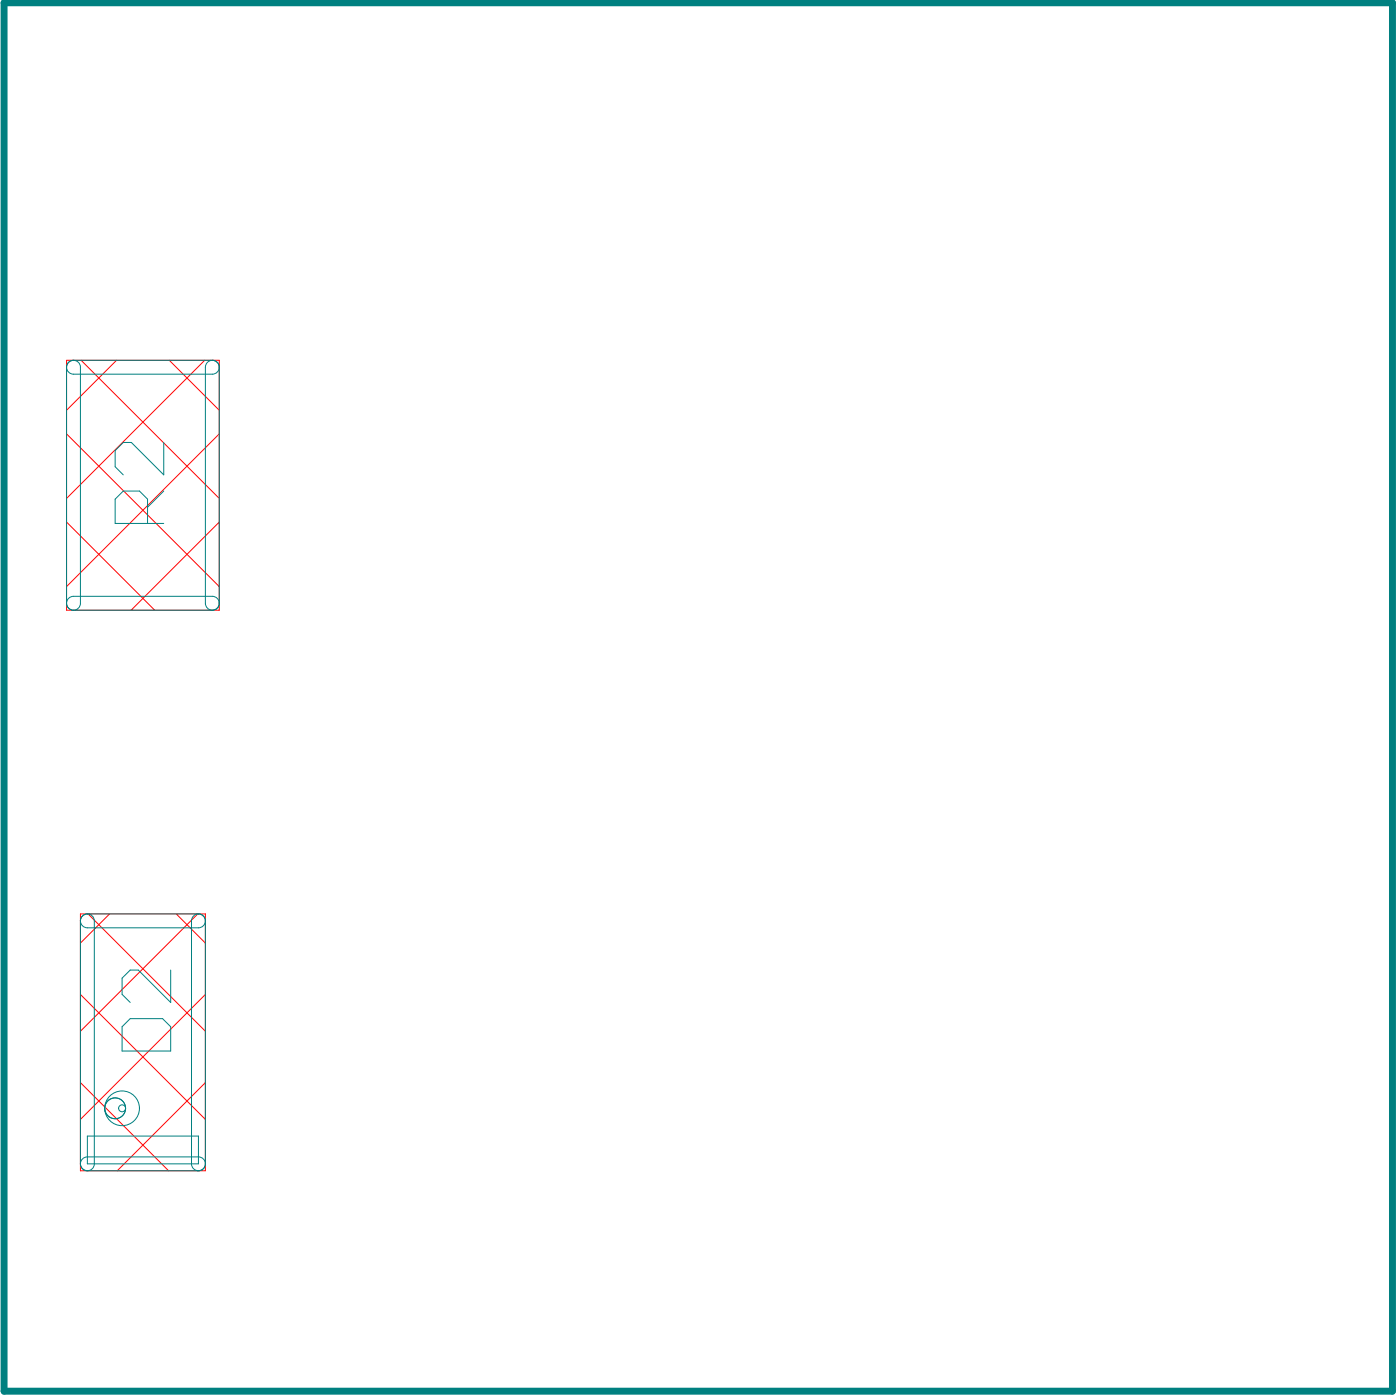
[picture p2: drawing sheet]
<svg xmlns="http://www.w3.org/2000/svg" width="67mm" height="67mm" viewBox="0 0 67 67" stroke-linecap="round" stroke-linejoin="round" font-family="sans-serif">
<g fill="none" stroke="#f00" stroke-width=".05">
<path d="M3.2 17.3h7.3v11.9h-7.3zM3.9 17.3l6.6 6.6M5.6 17.3l-2.4 2.3M8.1 17.3l2.4 2.3M9.8 17.3l-6.6 6.6M3.2 25l4.2 4.2M3.2 20.8l7.3 7.3M10.5 25l-4.2 4.2M10.5 20.8l-7.3 7.3M3.9 43.8h5.9v12.3h-5.9zM3.9 51.8l4.2 4.3M3.9 47.6l5.9 6"/>
<path d="M4.2 43.8l5.6 5.6M5.2 43.8l-1.3 1.4M8.4 43.8l1.4 1.4M9.5 43.8l-5.6 5.6M9.8 51.8l-4.2 4.3M9.8 47.6l-5.9 6"/>
</g>
<g fill="none" stroke="#008080" stroke-width=".05">
<path d="M3.4 17.3a.33 .33 0 0 1 .5 .3v11.3a.33 .33 0 0 1-.4 .3 .33 .33 0 0 1-.3-.3v-11.3zM3.4 17.3l6.8-.1a.33 .33 0 0 1 .3 .4 .33 .33 0 0 1-.3 .3h-6.7a.33 .33 0 0 1-.3-.2 .33 .33 0 0 1 .2-.4zM10 17.3a.33 .33 0 0 1 .5 .3v11.3a.33 .33 0 0 1-.3 .3 .33 .33 0 0 1-.4-.3v-11.3zM3.4 28.6l6.8-.1a.33 .33 0 0 1 .3 .4 .33 .33 0 0 1-.3 .3h-6.7a.33 .33 0 0 1-.3-.2 .33 .33 0 0 1 .2-.4zM7.1 25.1v-1.2l-.4-.4h-.8l-.4 .4v1.2h2.3M7.8 21.2v1.5l-1.5-1.5h-.4l-.4 .4v.7l.4 .4M7.8 23.5l-.7 .8M3.9 43.9a.33 .33 0 0 1 .4-.1 .33 .33 0 0 1 .2 .3v11.6a.33 .33 0 0 1-.3 .4 .33 .33 0 0 1-.3-.4zM3.9 55.6l.3-.2h5.3a.33 .33 0 0 1 .3 .3 .33 .33 0 0 1-.3 .4h-5.3a.33 .33 0 0 1-.3-.5zM3.9 43.9l.3-.1h5.3a.33 .33 0 0 1 .3 .3 .33 .33 0 0 1-.3 .3h-5.3a.33 .33 0 0 1-.3-.5zM4.2 54.4h5.3v1.3h-5.3zM5.8 49.2l.4-.4h1.6l.4 .4v1.1h-2.4z"/>
<path d="M8.2 46.4v1.6l-1.6-1.6h-.4l-.4 .4v.8l.4 .4M9.3 43.8a.33 .33 0 0 1 .5 .3v11.6a.33 .33 0 0 1-.3 .4 .33 .33 0 0 1-.3-.4v-11.6z"/>
<circle cx="5.5" cy="53.1" r=".5"/>
<circle cx="5.8" cy="53.1" r=".83"/>
<circle cx="5.8" cy="53.1" r=".17"/>
</g>
<path d="M.2 .1h66.5v66.5h-66.5z" fill="none" stroke="#008080" stroke-width=".33"/>
</svg>
